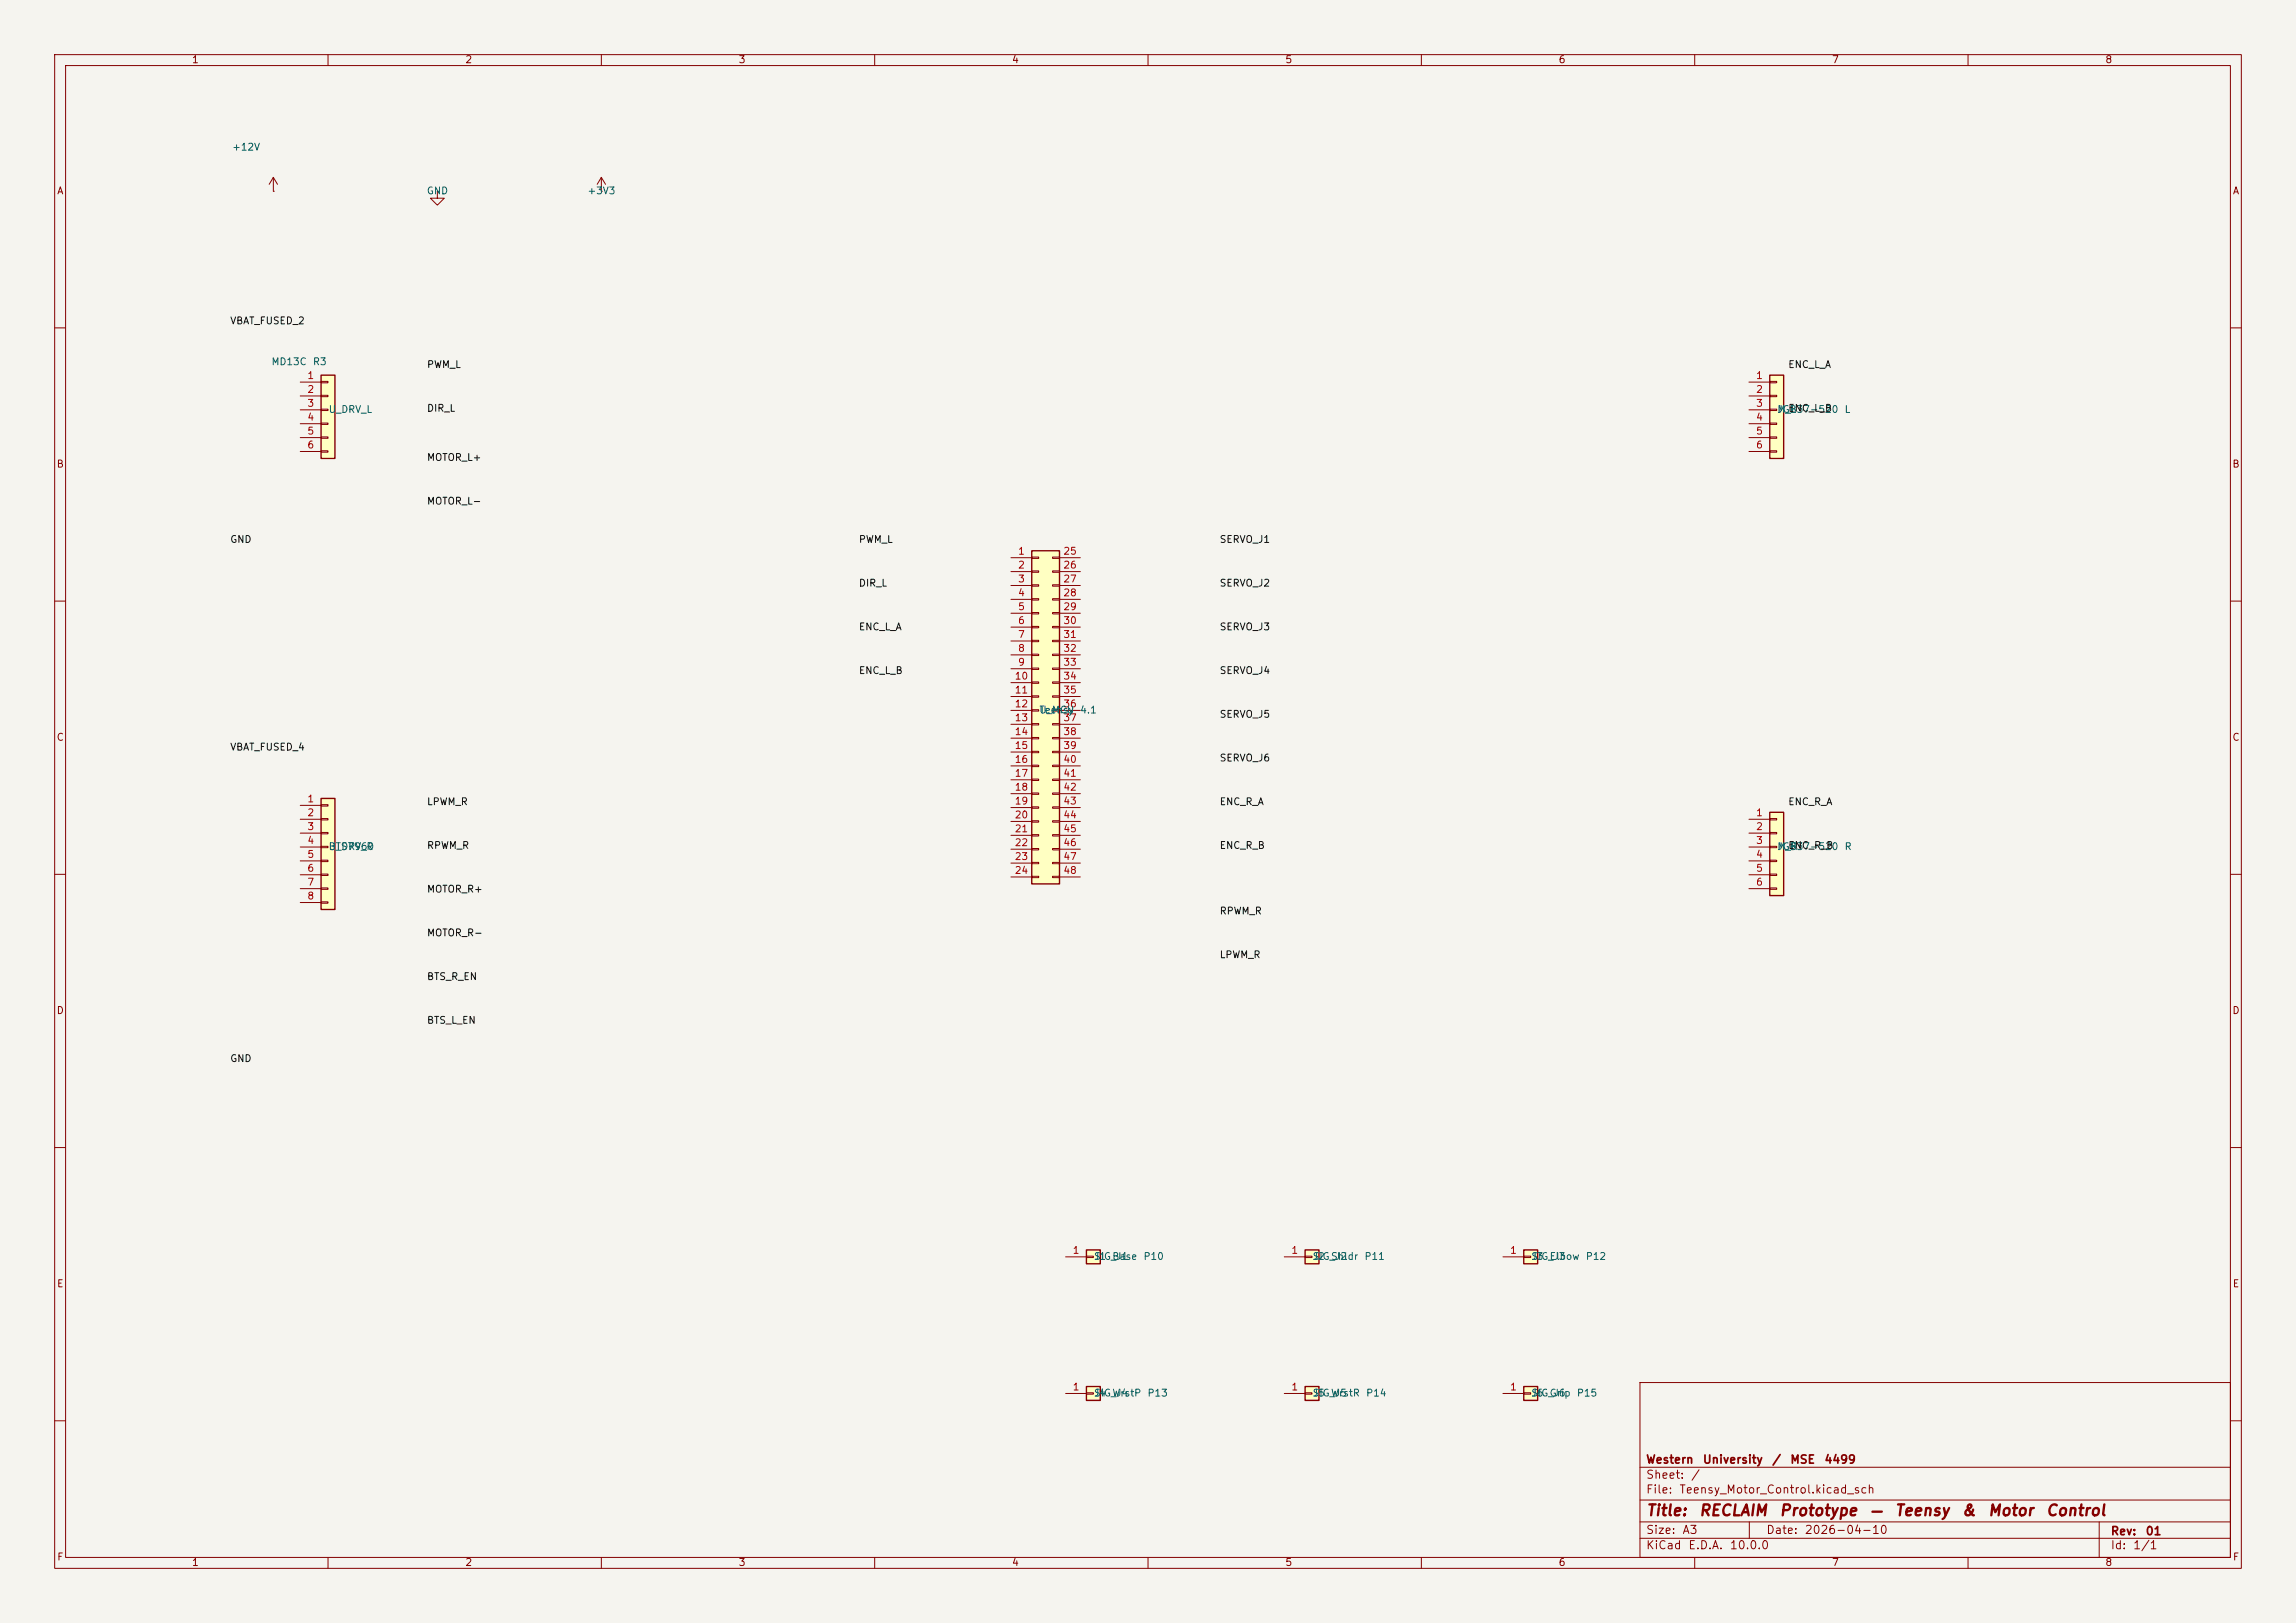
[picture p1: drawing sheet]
<svg xmlns="http://www.w3.org/2000/svg" width="420mm" height="297mm" viewBox="0 0 420 297" stroke-linecap="round" stroke-linejoin="round" font-family="sans-serif">
<defs><g id="words">
<g font-size="2" fill="#840000">
<text x="301" y="277.9">Title:</text>
<text x="310.6" y="277.9">RECLAIM</text>
<text x="325.4" y="277.9">Prototype</text>
<text x="341.9" y="277.9">—</text>
<text x="346.5" y="277.9">Teensy</text>
<text x="358.7" y="277.9">&amp;</text>
<text x="363.5" y="277.9">Motor</text>
<text x="374.1" y="277.9">Control</text>
</g>
<g font-size="1.5" fill="#840000">
<text x="301" y="268.2">Western</text>
<text x="311.4" y="268.2">University</text>
<text x="324" y="268.2">/</text>
<text x="327.4" y="268.2">MSE</text>
<text x="333.6" y="268.2">4499</text>
<text x="301" y="273.7">File:</text>
<text x="301" y="271">Sheet:</text>
<text x="307.1" y="273.7">Teensy_Motor_Control.kicad_sch</text>
<text x="309.2" y="271">/</text>
<text x="301" y="281.1">Size:</text>
<text x="307.6" y="281.1">A3</text>
<text x="323" y="281.1">Date:</text>
<text x="330" y="281.1">2026-04-10</text>
<text x="386" y="281.3">Rev:</text>
<text x="392.4" y="281.3">01</text>
<text x="301" y="283.9">KiCad</text>
<text x="308.7" y="283.9">E.D.A.</text>
<text x="316.3" y="283.9">10.0.0</text>
<text x="386" y="283.9">Id:</text>
<text x="390.1" y="283.9">1/1</text>
</g>
<g font-size="1.3" fill="#840000">
<text x="35" y="11.9">1</text>
<text x="85" y="11.9">2</text>
<text x="135" y="11.9">3</text>
<text x="185" y="11.9">4</text>
<text x="235" y="11.9">5</text>
<text x="285" y="11.9">6</text>
<text x="335" y="11.9">7</text>
<text x="385" y="11.9">8</text>
<text x="10.3" y="35.9">A</text>
<text x="408.3" y="35.9">A</text>
<text x="10.3" y="85.9">B</text>
<text x="408.2" y="85.9">B</text>
<text x="10.3" y="135.9">C</text>
<text x="408.2" y="135.9">C</text>
<text x="10.3" y="185.9">D</text>
<text x="408.2" y="185.9">D</text>
<text x="10.3" y="235.9">E</text>
<text x="408.3" y="235.9">E</text>
<text x="10.3" y="285.9">F</text>
<text x="35" y="286.9">1</text>
<text x="85" y="286.9">2</text>
<text x="135" y="286.9">3</text>
<text x="185" y="286.9">4</text>
<text x="235" y="286.9">5</text>
<text x="285" y="286.9">6</text>
<text x="335" y="286.9">7</text>
<text x="385" y="286.9">8</text>
<text x="408.3" y="285.9">F</text>
</g>
<g font-size="1.3" fill="#006464">
<text x="42.4" y="27.9">+12V</text>
<text x="78" y="35.9">GND</text>
<text x="107.4" y="35.9">+3V3</text>
<text x="49.5" y="67.1">MD13C</text>
<text x="57.1" y="67.1">R3</text>
<text x="60" y="75.9">U_DRV_L</text>
<text x="325" y="75.9">M_L</text>
<text x="325" y="75.9">JGB37-520</text>
<text x="337.3" y="75.9">L</text>
<text x="190" y="130.9">Teensy</text>
<text x="190" y="130.9">U_MCU</text>
<text x="197.5" y="130.9">4.1</text>
<text x="60" y="155.9">U_DRV_R</text>
<text x="60" y="155.9">BTS7960</text>
<text x="325" y="155.9">JGB37-520</text>
<text x="325" y="155.9">M_R</text>
<text x="337.3" y="155.9">R</text>
<text x="200" y="230.9">SIG_J1</text>
<text x="200" y="230.9">J1</text>
<text x="203.4" y="230.9">Base</text>
<text x="209.1" y="230.9">P10</text>
<text x="240" y="230.9">SIG_J2</text>
<text x="240" y="230.9">J2</text>
<text x="243.4" y="230.9">Shldr</text>
<text x="249.5" y="230.9">P11</text>
<text x="280" y="230.9">SIG_J3</text>
<text x="280" y="230.9">J3</text>
<text x="283.4" y="230.9">Elbow</text>
<text x="290" y="230.9">P12</text>
<text x="200" y="255.9">J4</text>
<text x="200" y="255.9">SIG_J4</text>
<text x="203.4" y="255.9">WrstP</text>
<text x="209.8" y="255.9">P13</text>
<text x="240" y="255.9">J5</text>
<text x="240" y="255.9">SIG_J5</text>
<text x="243.4" y="255.9">WrstR</text>
<text x="249.8" y="255.9">P14</text>
<text x="280" y="255.9">J6</text>
<text x="280" y="255.9">SIG_J6</text>
<text x="283.4" y="255.9">Grip</text>
<text x="288.3" y="255.9">P15</text>
</g>
<g font-size="1.3" fill="#0f0f0f">
<text x="42" y="59.7">VBAT_FUSED_2</text>
<text x="78" y="67.7">PWM_L</text>
<text x="327" y="67.7">ENC_L_A</text>
<text x="78" y="75.7">DIR_L</text>
<text x="327" y="75.7">ENC_L_B</text>
<text x="78" y="84.7">MOTOR_L+</text>
<text x="78" y="92.7">MOTOR_L-</text>
<text x="42" y="99.7">GND</text>
<text x="157" y="99.7">PWM_L</text>
<text x="223" y="99.7">SERVO_J1</text>
<text x="157" y="107.7">DIR_L</text>
<text x="223" y="107.7">SERVO_J2</text>
<text x="157" y="115.7">ENC_L_A</text>
<text x="223" y="115.7">SERVO_J3</text>
<text x="157" y="123.7">ENC_L_B</text>
<text x="223" y="123.7">SERVO_J4</text>
<text x="223" y="131.7">SERVO_J5</text>
<text x="42" y="137.7">VBAT_FUSED_4</text>
<text x="223" y="139.7">SERVO_J6</text>
<text x="78" y="147.7">LPWM_R</text>
<text x="223" y="147.7">ENC_R_A</text>
<text x="327" y="147.7">ENC_R_A</text>
<text x="78" y="155.7">RPWM_R</text>
<text x="223" y="155.7">ENC_R_B</text>
<text x="327" y="155.7">ENC_R_B</text>
<text x="78" y="163.7">MOTOR_R+</text>
<text x="223" y="167.7">RPWM_R</text>
<text x="78" y="171.7">MOTOR_R-</text>
<text x="78" y="179.7">BTS_R_EN</text>
<text x="223" y="175.7">LPWM_R</text>
<text x="78" y="187.7">BTS_L_EN</text>
<text x="42" y="194.7">GND</text>
</g>
<g font-size="1.3" fill="#a90000">
<text x="56.1" y="69.7">1</text>
<text x="321.1" y="69.7">1</text>
<text x="56.1" y="72.2">2</text>
<text x="56.1" y="74.7">3</text>
<text x="56.1" y="77.3">4</text>
<text x="321.1" y="72.2">2</text>
<text x="321.1" y="74.7">3</text>
<text x="321.1" y="77.3">4</text>
<text x="56.1" y="79.8">5</text>
<text x="56.1" y="82.4">6</text>
<text x="321.1" y="79.8">5</text>
<text x="321.1" y="82.4">6</text>
<text x="186.1" y="101.8">1</text>
<text x="194.4" y="101.8">25</text>
<text x="186.1" y="104.3">2</text>
<text x="186.1" y="106.9">3</text>
<text x="194.4" y="104.3">26</text>
<text x="194.4" y="106.9">27</text>
<text x="186.1" y="109.4">4</text>
<text x="186.1" y="112">5</text>
<text x="194.4" y="109.4">28</text>
<text x="194.4" y="112">29</text>
<text x="186.1" y="114.5">6</text>
<text x="186.1" y="117">7</text>
<text x="186.1" y="119.6">8</text>
<text x="194.4" y="114.5">30</text>
<text x="194.4" y="117">31</text>
<text x="194.4" y="119.6">32</text>
<text x="185.5" y="124.7">10</text>
<text x="186.1" y="122.1">9</text>
<text x="194.4" y="122.1">33</text>
<text x="194.4" y="124.7">34</text>
<text x="185.5" y="127.2">11</text>
<text x="185.5" y="129.7">12</text>
<text x="194.4" y="127.2">35</text>
<text x="194.4" y="129.7">36</text>
<text x="185.5" y="132.3">13</text>
<text x="185.5" y="134.8">14</text>
<text x="185.5" y="137.4">15</text>
<text x="194.4" y="132.3">37</text>
<text x="194.4" y="134.8">38</text>
<text x="194.4" y="137.4">39</text>
<text x="185.5" y="139.9">16</text>
<text x="185.5" y="142.4">17</text>
<text x="194.4" y="139.9">40</text>
<text x="194.4" y="142.4">41</text>
<text x="56.1" y="147.1">1</text>
<text x="56.1" y="149.7">2</text>
<text x="185.5" y="145">18</text>
<text x="185.5" y="147.5">19</text>
<text x="194.4" y="145">42</text>
<text x="194.4" y="147.5">43</text>
<text x="321.1" y="149.7">1</text>
<text x="56.1" y="152.2">3</text>
<text x="56.1" y="154.7">4</text>
<text x="185.5" y="150.1">20</text>
<text x="185.5" y="152.6">21</text>
<text x="185.5" y="155.1">22</text>
<text x="194.4" y="150.1">44</text>
<text x="194.4" y="152.6">45</text>
<text x="194.4" y="155.1">46</text>
<text x="321.1" y="152.2">2</text>
<text x="321.1" y="154.7">3</text>
<text x="56.1" y="157.3">5</text>
<text x="56.1" y="159.8">6</text>
<text x="185.5" y="157.7">23</text>
<text x="185.5" y="160.2">24</text>
<text x="194.4" y="157.7">47</text>
<text x="194.4" y="160.2">48</text>
<text x="321.1" y="157.3">4</text>
<text x="321.1" y="159.8">5</text>
<text x="56.1" y="162.4">7</text>
<text x="56.1" y="164.9">8</text>
<text x="321.1" y="162.4">6</text>
<text x="196.1" y="229.7">1</text>
<text x="236.1" y="229.7">1</text>
<text x="276.1" y="229.7">1</text>
<text x="196.1" y="254.7">1</text>
<text x="236.1" y="254.7">1</text>
<text x="276.1" y="254.7">1</text>
</g>
</g></defs>
<path d="M0 0h420v297h-420z" fill="#f5f4ef" stroke="#f5f4ef" stroke-width=".18"/>
<g fill="none" stroke="#840000" stroke-width=".18">
<path d="M10 10h400v277h-400zM12 12h396v273h-396zM60 10v2M110 10v2M160 10v2M210 10v2M260 10v2M310 10v2M360 10v2M10 60h2M408 60h2M10 110h2"/>
<path d="M408 110h2M10 160h2M408 160h2M10 210h2M408 210h2M300 253h108v32h-108zM10 260h2M300 278.5h108M300 274.5h108M300 268.5h108M320 278.5v3M384 278.5v6.5"/>
<path d="M408 260h2M60 285v2M110 285v2M160 285v2M210 285v2M260 285v2M300 281.5h108M310 285v2M360 285v2"/>
</g>
<path d="M58.7 146.1h2.6v20.3h-2.6z" fill="#ffffc2"/>
<path d="M58.7 146.1h2.6v20.3h-2.6z" fill="none" stroke="#840000" stroke-width=".25"/>
<g fill="none" stroke="#840000" stroke-width=".18">
<path d="M50 35h.1M50 32.5l-.8 1.2M50 32.5l.8 1.2M50 32.5v2.5M110 35h.1M110 32.5l-.8 1.2M110 32.5l.8 1.2M110 32.5v2.5M54.9 147.4h3.8M54.9 149.9h3.8M54.9 152.5h3.8M54.9 155h3.8"/>
<path d="M54.9 157.5h3.8M58.7 147.3h1.3v.2h-1.3zM58.7 149.8h1.3v.2h-1.3zM58.7 152.3h1.3v.3h-1.3zM58.7 154.9h1.3v.2h-1.3zM58.7 157.4h1.3v.3h-1.3zM58.7 160h1.3v.2h-1.3zM54.9 160.1h3.8M54.9 162.6h3.8M54.9 165.2h3.8M58.7 162.5h1.3v.2h-1.3zM58.7 165h1.3v.3h-1.3z"/>
</g>
<path d="M58.7 68.7h2.6v15.2h-2.6z" fill="#ffffc2"/>
<path d="M58.7 68.7h2.6v15.2h-2.6z" fill="none" stroke="#840000" stroke-width=".25"/>
<path d="M54.9 69.9h3.8M54.9 72.5h3.8M54.9 75h3.8M54.9 77.5h3.8M58.7 69.8h1.3v.2h-1.3zM58.7 72.3h1.3v.3h-1.3zM58.7 74.9h1.3v.2h-1.3zM58.7 77.4h1.3v.3h-1.3zM58.7 80h1.3v.2h-1.3zM54.9 80.1h3.8M54.9 82.6h3.8M58.7 82.5h1.3v.2h-1.3z" fill="none" stroke="#840000" stroke-width=".18"/>
<path d="M278.7 253.7h2.6v2.6h-2.6z" fill="#ffffc2"/>
<path d="M278.7 253.7h2.6v2.6h-2.6z" fill="none" stroke="#840000" stroke-width=".25"/>
<path d="M274.9 255h3.8M278.7 254.9h1.3v.2h-1.3z" fill="none" stroke="#840000" stroke-width=".18"/>
<path d="M198.7 228.7h2.6v2.6h-2.6z" fill="#ffffc2"/>
<path d="M198.7 228.7h2.6v2.6h-2.6z" fill="none" stroke="#840000" stroke-width=".25"/>
<path d="M194.9 230h3.8M198.7 229.9h1.3v.2h-1.3z" fill="none" stroke="#840000" stroke-width=".18"/>
<path d="M278.7 228.7h2.6v2.6h-2.6z" fill="#ffffc2"/>
<path d="M278.7 228.7h2.6v2.6h-2.6z" fill="none" stroke="#840000" stroke-width=".25"/>
<path d="M274.9 230h3.8M278.7 229.9h1.3v.2h-1.3z" fill="none" stroke="#840000" stroke-width=".18"/>
<path d="M198.7 253.7h2.6v2.6h-2.6z" fill="#ffffc2"/>
<path d="M198.7 253.7h2.6v2.6h-2.6z" fill="none" stroke="#840000" stroke-width=".25"/>
<path d="M194.9 255h3.8M198.7 254.9h1.3v.2h-1.3z" fill="none" stroke="#840000" stroke-width=".18"/>
<path d="M238.7 228.7h2.6v2.6h-2.6z" fill="#ffffc2"/>
<path d="M238.7 228.7h2.6v2.6h-2.6z" fill="none" stroke="#840000" stroke-width=".25"/>
<path d="M234.9 230h3.8M238.7 229.9h1.3v.2h-1.3z" fill="none" stroke="#840000" stroke-width=".18"/>
<path d="M238.7 253.7h2.6v2.6h-2.6z" fill="#ffffc2"/>
<path d="M238.7 253.7h2.6v2.6h-2.6z" fill="none" stroke="#840000" stroke-width=".25"/>
<path d="M234.9 255h3.8M238.7 254.9h1.3v.2h-1.3z" fill="none" stroke="#840000" stroke-width=".18"/>
<path d="M323.7 148.6h2.6v15.3h-2.6z" fill="#ffffc2"/>
<path d="M323.7 148.6h2.6v15.3h-2.6z" fill="none" stroke="#840000" stroke-width=".25"/>
<path d="M319.9 149.9h3.8M319.9 152.5h3.8M319.9 155h3.8M319.9 157.5h3.8M323.7 149.8h1.3v.2h-1.3zM323.7 152.3h1.3v.3h-1.3zM323.7 154.9h1.3v.2h-1.3zM323.7 157.4h1.3v.3h-1.3zM323.7 160h1.3v.2h-1.3zM319.9 160.1h3.8M319.9 162.6h3.8M323.7 162.5h1.3v.2h-1.3z" fill="none" stroke="#840000" stroke-width=".18"/>
<path d="M323.7 68.7h2.6v15.2h-2.6z" fill="#ffffc2"/>
<path d="M323.7 68.7h2.6v15.2h-2.6z" fill="none" stroke="#840000" stroke-width=".25"/>
<path d="M319.9 69.9h3.8M319.9 72.5h3.8M319.9 75h3.8M319.9 77.5h3.8M323.7 69.8h1.3v.2h-1.3zM323.7 72.3h1.3v.3h-1.3zM323.7 74.9h1.3v.2h-1.3zM323.7 77.4h1.3v.3h-1.3zM323.7 80h1.3v.2h-1.3zM319.9 80.1h3.8M319.9 82.6h3.8M323.7 82.5h1.3v.2h-1.3z" fill="none" stroke="#840000" stroke-width=".18"/>
<path d="M188.7 100.8h5.1v60.9h-5.1z" fill="#ffffc2"/>
<path d="M188.7 100.8h5.1v60.9h-5.1z" fill="none" stroke="#840000" stroke-width=".25"/>
<g fill="none" stroke="#840000" stroke-width=".18">
<path d="M80 35v1.3h1.3l-1.3 1.2-1.3-1.2h1.3M80 35h.1M184.9 102.1h3.8M184.9 104.6h3.8M184.9 107.1h3.8M184.9 109.7h3.8M184.9 112.2h3.8M184.9 114.8h3.8M184.9 117.3h3.8M184.9 119.8h3.8M188.7 101.9h1.3v.3h-1.3zM188.7 104.5h1.3v.2h-1.3z"/>
<path d="M188.7 107h1.3v.3h-1.3zM188.7 109.6h1.3v.2h-1.3zM188.7 112.1h1.3v.2h-1.3zM188.7 114.6h1.3v.3h-1.3zM188.7 117.2h1.3v.2h-1.3zM188.7 119.7h1.3v.3h-1.3zM192.5 101.9h1.3v.3h-1.3zM192.5 104.5h1.3v.2h-1.3zM192.5 107h1.3v.3h-1.3zM192.5 109.6h1.3v.2h-1.3zM192.5 112.1h1.3v.2h-1.3zM192.5 114.6h1.3v.3h-1.3z"/>
<path d="M192.5 117.2h1.3v.2h-1.3zM192.5 119.7h1.3v.3h-1.3zM193.8 102.1h3.8M193.8 104.6h3.8M193.8 107.1h3.8M193.8 109.7h3.8M193.8 112.2h3.8M193.8 114.8h3.8M193.8 117.3h3.8M193.8 119.8h3.8M184.9 122.4h3.8M184.9 124.9h3.8"/>
<path d="M184.9 127.5h3.8M184.9 130h3.8M184.9 132.5h3.8M184.9 135.1h3.8M184.9 137.6h3.8M188.7 122.3h1.3v.2h-1.3zM188.7 124.8h1.3v.2h-1.3zM188.7 127.3h1.3v.3h-1.3zM188.7 129.9h1.3v.2h-1.3zM188.7 132.4h1.3v.3h-1.3zM188.7 135h1.3v.2h-1.3zM188.7 137.5h1.3v.2h-1.3z"/>
<path d="M192.5 122.3h1.3v.2h-1.3zM192.5 124.8h1.3v.2h-1.3zM192.5 127.3h1.3v.3h-1.3zM192.5 129.9h1.3v.2h-1.3zM192.5 132.4h1.3v.3h-1.3zM192.5 135h1.3v.2h-1.3zM192.5 137.5h1.3v.2h-1.3zM193.8 122.4h3.8M193.8 124.9h3.8M193.8 127.5h3.8M193.8 130h3.8M193.8 132.5h3.8"/>
<path d="M193.8 135.1h3.8M193.8 137.6h3.8M184.9 140.2h3.8M184.9 142.7h3.8M184.9 145.2h3.8M184.9 147.8h3.8M184.9 150.3h3.8M184.9 152.9h3.8M184.9 155.4h3.8M184.9 157.9h3.8M188.7 140h1.3v.3h-1.3zM188.7 142.6h1.3v.2h-1.3z"/>
<path d="M188.7 145.1h1.3v.3h-1.3zM188.7 147.7h1.3v.2h-1.3zM188.7 150.2h1.3v.2h-1.3zM188.7 152.7h1.3v.3h-1.3zM188.7 155.3h1.3v.2h-1.3zM188.7 157.8h1.3v.3h-1.3zM192.5 140h1.3v.3h-1.3zM192.5 142.6h1.3v.2h-1.3zM192.5 145.1h1.3v.3h-1.3zM192.5 147.7h1.3v.2h-1.3zM192.5 150.2h1.3v.2h-1.3zM192.5 152.7h1.3v.3h-1.3z"/>
<path d="M192.5 155.3h1.3v.2h-1.3zM192.5 157.8h1.3v.3h-1.3zM193.8 140.2h3.8M193.8 142.7h3.8M193.8 145.2h3.8M193.8 147.8h3.8M193.8 150.3h3.8M193.8 152.9h3.8M193.8 155.4h3.8M193.8 157.9h3.8M184.9 160.5h3.8M188.7 160.4h1.3v.2h-1.3z"/>
<path d="M192.5 160.4h1.3v.2h-1.3zM193.8 160.5h3.8"/>
</g>
<use href="#words"/>
</svg>
